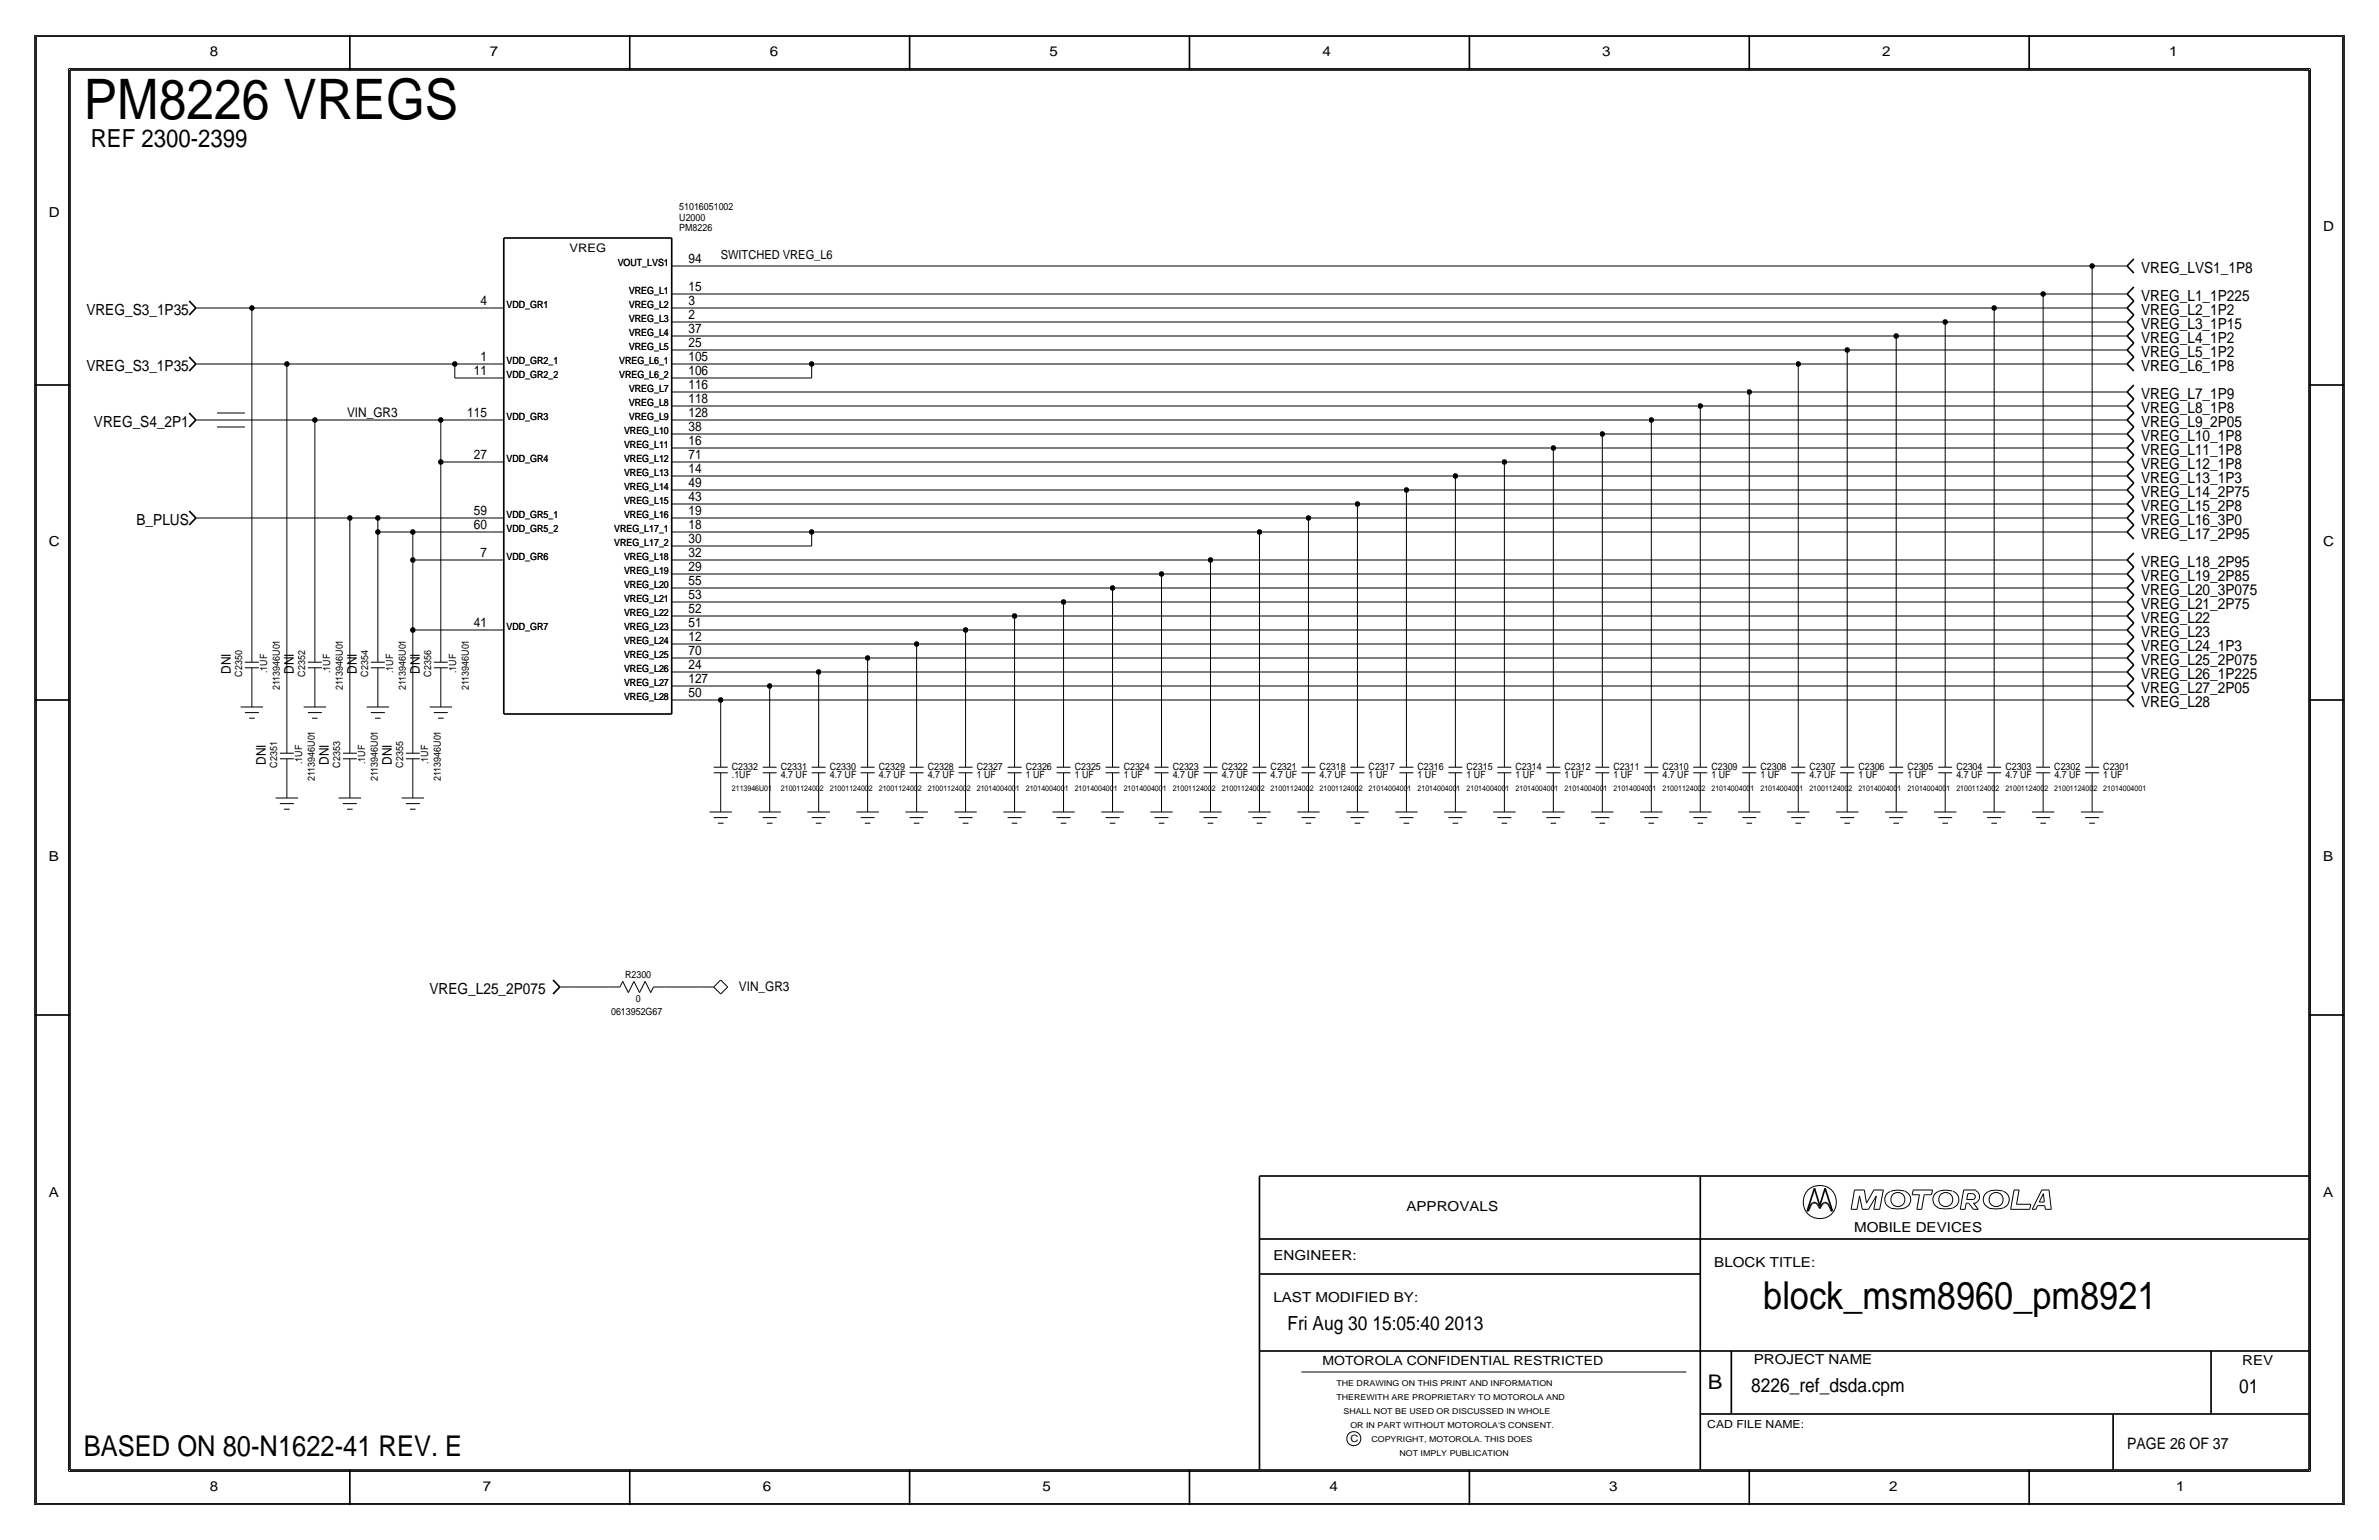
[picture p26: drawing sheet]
<svg xmlns="http://www.w3.org/2000/svg" width="432mm" height="279mm" viewBox="0 0 432 279" stroke-linecap="round" stroke-linejoin="round" font-family="sans-serif">
<defs><g id="words">
<text font-size="10.1" x="15.2" y="21.6">PM8226 VREGS</text>
<text font-size="7" x="320" y="237.5">block_msm8960_pm8921</text>
<text font-size="5.2" x="15.2" y="264.2">BASED ON 80-N1622-41 REV. E</text>
<text font-size="4.5" x="16.5" y="26.7">REF 2300-2399</text>
<text font-size="3.7" x="310" y="252.1">B</text>
<g font-size="3.5">
<text x="233.7" y="241.3">Fri Aug 30 15:05:40 2013</text>
<text x="317.9" y="252.6">8226_ref_dsda.cpm</text>
<text x="406.4" y="252.7">01</text>
</g>
<text font-size="2.9" x="386.1" y="262.9">PAGE 26 OF 37</text>
<g font-size="2.8">
<text x="388.6" y="49.5">VREG_LVS1_1P8</text>
<text x="15.7" y="57.1">VREG_S3_1P35</text>
<text x="388.6" y="59.7">VREG_L3_1P15</text>
<text x="388.6" y="57.2">VREG_L2_1P2</text>
<text x="388.6" y="54.6">VREG_L1_1P225</text>
<text x="388.6" y="64.8">VREG_L5_1P2</text>
<text x="388.6" y="62.2">VREG_L4_1P2</text>
<text x="15.7" y="67.3">VREG_S3_1P35</text>
<text x="388.6" y="67.3">VREG_L6_1P8</text>
<text x="17.1" y="77.5">VREG_S4_2P1</text>
<text x="388.6" y="77.5">VREG_L9_2P05</text>
<text x="388.6" y="74.9">VREG_L8_1P8</text>
<text x="388.6" y="72.4">VREG_L7_1P9</text>
<text x="388.6" y="82.6">VREG_L11_1P8</text>
<text x="388.6" y="80">VREG_L10_1P8</text>
<text x="388.6" y="87.6">VREG_L13_1P3</text>
<text x="388.6" y="85.1">VREG_L12_1P8</text>
<text x="24.8" y="95.2">B_PLUS</text>
<text x="388.6" y="95.3">VREG_L16_3P0</text>
<text x="388.6" y="92.7">VREG_L15_2P8</text>
<text x="388.6" y="90.2">VREG_L14_2P75</text>
<text x="388.6" y="97.8">VREG_L17_2P95</text>
<text x="388.6" y="108">VREG_L20_3P075</text>
<text x="388.6" y="105.4">VREG_L19_2P85</text>
<text x="388.6" y="102.9">VREG_L18_2P95</text>
<text x="388.6" y="113">VREG_L22</text>
<text x="388.6" y="110.5">VREG_L21_2P75</text>
<text x="388.6" y="118.1">VREG_L24_1P3</text>
<text x="388.6" y="115.6">VREG_L23</text>
<text x="388.6" y="125.7">VREG_L27_2P05</text>
<text x="388.6" y="123.2">VREG_L26_1P225</text>
<text x="388.6" y="120.6">VREG_L25_2P075</text>
<text x="388.6" y="128.3">VREG_L28</text>
<text x="78" y="180.3">VREG_L25_2P075</text>
</g>
<g font-size="2.5">
<text x="38.1" y="10.2">8</text>
<text x="88.9" y="10.2">7</text>
<text x="139.7" y="10.2">6</text>
<text x="190.5" y="10.2">5</text>
<text x="240" y="10.2">4</text>
<text x="290.8" y="10.2">3</text>
<text x="341.6" y="10.2">2</text>
<text x="393.7" y="10.2">1</text>
<text x="8.9" y="39.4">D</text>
<text x="421.6" y="41.9">D</text>
<text x="8.9" y="99.1">C</text>
<text x="421.6" y="99.1">C</text>
<text x="8.9" y="156.2">B</text>
<text x="421.6" y="156.2">B</text>
<text x="8.9" y="217.2">A</text>
<text x="255.3" y="219.7">APPROVALS</text>
<text x="421.6" y="217.2">A</text>
<text x="336.5" y="223.5">MOBILE DEVICES</text>
<text x="231.1" y="228.6">ENGINEER:</text>
<text x="311.1" y="229.9">BLOCK TITLE:</text>
<text x="231.1" y="236.2">LAST MODIFIED BY:</text>
<text x="318.3" y="247.5">PROJECT NAME</text>
<text x="407" y="247.6">REV</text>
<text x="38.1" y="270.5">8</text>
<text x="87.6" y="270.5">7</text>
<text x="138.4" y="270.5">6</text>
<text x="189.2" y="270.5">5</text>
<text x="241.3" y="270.5">4</text>
<text x="292.1" y="270.5">3</text>
<text x="342.9" y="270.5">2</text>
<text x="395" y="270.5">1</text>
</g>
<g font-size="2.4">
<text x="125" y="47.7">94</text>
<text x="125" y="52.8">15</text>
<text x="87.2" y="55.4">4</text>
<text x="125" y="57.9">2</text>
<text x="125" y="55.4">3</text>
<text x="87.2" y="65.5">1</text>
<text x="125" y="65.5">105</text>
<text x="125" y="63">25</text>
<text x="125" y="60.4">37</text>
<text x="86" y="68.1">11</text>
<text x="125" y="70.6">116</text>
<text x="125" y="68.1">106</text>
<text x="63" y="75.7">VIN_GR3</text>
<text x="84.8" y="75.7">115</text>
<text x="125" y="75.7">128</text>
<text x="125" y="73.1">118</text>
<text x="86" y="83.3">27</text>
<text x="125" y="83.3">71</text>
<text x="125" y="80.8">16</text>
<text x="125" y="78.2">38</text>
<text x="125" y="88.4">49</text>
<text x="125" y="85.8">14</text>
<text x="86" y="96">60</text>
<text x="86" y="93.5">59</text>
<text x="125" y="93.5">19</text>
<text x="125" y="90.9">43</text>
<text x="87.2" y="101.1">7</text>
<text x="125" y="101.1">32</text>
<text x="125" y="98.5">30</text>
<text x="125" y="96">18</text>
<text x="125" y="106.2">55</text>
<text x="125" y="103.6">29</text>
<text x="86" y="113.8">41</text>
<text x="125" y="113.8">51</text>
<text x="125" y="111.2">52</text>
<text x="125" y="108.7">53</text>
<text x="125" y="118.9">70</text>
<text x="125" y="116.3">12</text>
<text x="41.9" y="122.2" transform="rotate(-90 41.9 122.2)">DNI</text>
<text x="53.3" y="122.2" transform="rotate(-90 53.3 122.2)">DNI</text>
<text x="64.8" y="122.2" transform="rotate(-90 64.8 122.2)">DNI</text>
<text x="76.2" y="122.2" transform="rotate(-90 76.2 122.2)">DNI</text>
<text x="125" y="124">127</text>
<text x="125" y="121.4">24</text>
<text x="125" y="126.5">50</text>
<text x="48.3" y="138.8" transform="rotate(-90 48.3 138.8)">DNI</text>
<text x="59.7" y="138.8" transform="rotate(-90 59.7 138.8)">DNI</text>
<text x="71.1" y="138.8" transform="rotate(-90 71.1 138.8)">DNI</text>
<text x="134.1" y="179.8">VIN_GR3</text>
</g>
<g font-size="2.3">
<text x="130.8" y="47">SWITCHED VREG_L6</text>
<text x="240" y="247.6">MOTOROLA CONFIDENTIAL RESTRICTED</text>
</g>
<text font-size="2.1" x="103.4" y="45.7">VREG</text>
<text font-size="2" x="309.9" y="259.1">CAD FILE NAME:</text>
<g font-size="1.8">
<text x="123.3" y="41.9">PM8226</text>
<text x="123.3" y="38">51016051002</text>
<text x="123.3" y="40">U2000</text>
<text x="112.1" y="48.3">VOUT_LVS1</text>
<text x="114.2" y="53.3">VREG_L1</text>
<text x="91.9" y="55.9">VDD_GR1</text>
<text x="114.2" y="58.4">VREG_L3</text>
<text x="114.2" y="55.9">VREG_L2</text>
<text x="114.2" y="61">VREG_L4</text>
<text x="114.2" y="63.5">VREG_L5</text>
<text x="91.9" y="66">VDD_GR2_1</text>
<text x="91.9" y="68.6">VDD_GR2_2</text>
<text x="112.4" y="66">VREG_L6_1</text>
<text x="112.4" y="68.6">VREG_L6_2</text>
<text x="114.2" y="71.1">VREG_L7</text>
<text x="91.9" y="76.2">VDD_GR3</text>
<text x="114.2" y="73.7">VREG_L8</text>
<text x="114.2" y="76.2">VREG_L9</text>
<text x="91.9" y="83.8">VDD_GR4</text>
<text x="113.3" y="78.7">VREG_L10</text>
<text x="113.3" y="81.3">VREG_L11</text>
<text x="113.3" y="83.8">VREG_L12</text>
<text x="113.3" y="86.4">VREG_L13</text>
<text x="113.3" y="88.9">VREG_L14</text>
<text x="91.9" y="94">VDD_GR5_1</text>
<text x="113.3" y="91.4">VREG_L15</text>
<text x="113.3" y="94">VREG_L16</text>
<text x="91.9" y="96.5">VDD_GR5_2</text>
<text x="91.9" y="101.6">VDD_GR6</text>
<text x="111.5" y="96.5">VREG_L17_1</text>
<text x="111.5" y="99.1">VREG_L17_2</text>
<text x="113.3" y="101.6">VREG_L18</text>
<text x="113.3" y="104.1">VREG_L19</text>
<text x="113.3" y="106.7">VREG_L20</text>
<text x="113.3" y="109.2">VREG_L21</text>
<text x="113.3" y="111.8">VREG_L22</text>
<text x="91.9" y="114.3">VDD_GR7</text>
<text x="113.3" y="119.4">VREG_L25</text>
<text x="113.3" y="116.8">VREG_L24</text>
<text x="113.3" y="114.3">VREG_L23</text>
<text x="43.9" y="122.8" transform="rotate(-90 43.9 122.8)">C2350</text>
<text x="48.5" y="122.1" transform="rotate(-90 48.5 122.1)">.1UF</text>
<text x="50.8" y="125.3" transform="rotate(-90 50.8 125.3)">2113946U01</text>
<text x="55.4" y="122.8" transform="rotate(-90 55.4 122.8)">C2352</text>
<text x="60" y="122.1" transform="rotate(-90 60 122.1)">.1UF</text>
<text x="62.2" y="125.3" transform="rotate(-90 62.2 125.3)">2113946U01</text>
<text x="66.8" y="122.8" transform="rotate(-90 66.8 122.8)">C2354</text>
<text x="71.4" y="122.1" transform="rotate(-90 71.4 122.1)">.1UF</text>
<text x="73.7" y="125.3" transform="rotate(-90 73.7 125.3)">2113946U01</text>
<text x="78.2" y="122.8" transform="rotate(-90 78.2 122.8)">C2356</text>
<text x="82.8" y="122.1" transform="rotate(-90 82.8 122.1)">.1UF</text>
<text x="85.1" y="125.3" transform="rotate(-90 85.1 125.3)">2113946U01</text>
<text x="113.3" y="124.5">VREG_L27</text>
<text x="113.3" y="121.9">VREG_L26</text>
<text x="113.3" y="127">VREG_L28</text>
<text x="50.3" y="139.3" transform="rotate(-90 50.3 139.3)">C2351</text>
<text x="54.9" y="138.6" transform="rotate(-90 54.9 138.6)">.1UF</text>
<text x="57.2" y="141.8" transform="rotate(-90 57.2 141.8)">2113946U01</text>
<text x="61.7" y="139.3" transform="rotate(-90 61.7 139.3)">C2353</text>
<text x="66.3" y="138.6" transform="rotate(-90 66.3 138.6)">.1UF</text>
<text x="68.6" y="141.8" transform="rotate(-90 68.6 141.8)">2113946U01</text>
<text x="73.2" y="139.3" transform="rotate(-90 73.2 139.3)">C2355</text>
<text x="77.7" y="138.6" transform="rotate(-90 77.7 138.6)">.1UF</text>
<text x="80" y="141.8" transform="rotate(-90 80 141.8)">2113946U01</text>
<text x="132.8" y="139.7">C2332</text>
<text x="132.8" y="141.2">.1UF</text>
<text x="141.7" y="139.7">C2331</text>
<text x="141.7" y="141.2">4.7 UF</text>
<text x="150.6" y="139.7">C2330</text>
<text x="150.6" y="141.2">4.7 UF</text>
<text x="159.5" y="139.7">C2329</text>
<text x="159.5" y="141.2">4.7 UF</text>
<text x="168.4" y="139.7">C2328</text>
<text x="168.4" y="141.2">4.7 UF</text>
<text x="177.3" y="139.7">C2327</text>
<text x="177.3" y="141.2">1 UF</text>
<text x="186.2" y="139.7">C2326</text>
<text x="186.2" y="141.2">1 UF</text>
<text x="195.1" y="139.7">C2325</text>
<text x="195.1" y="141.2">1 UF</text>
<text x="204" y="139.7">C2324</text>
<text x="204" y="141.2">1 UF</text>
<text x="212.9" y="139.7">C2323</text>
<text x="212.9" y="141.2">4.7 UF</text>
<text x="221.7" y="139.7">C2322</text>
<text x="221.7" y="141.2">4.7 UF</text>
<text x="230.6" y="139.7">C2321</text>
<text x="230.6" y="141.2">4.7 UF</text>
<text x="239.5" y="139.7">C2318</text>
<text x="239.5" y="141.2">4.7 UF</text>
<text x="248.4" y="139.7">C2317</text>
<text x="248.4" y="141.2">1 UF</text>
<text x="257.3" y="139.7">C2316</text>
<text x="257.3" y="141.2">1 UF</text>
<text x="266.2" y="139.7">C2315</text>
<text x="266.2" y="141.2">1 UF</text>
<text x="275.1" y="139.7">C2314</text>
<text x="275.1" y="141.2">1 UF</text>
<text x="284" y="139.7">C2312</text>
<text x="284" y="141.2">1 UF</text>
<text x="292.9" y="139.7">C2311</text>
<text x="292.9" y="141.2">1 UF</text>
<text x="301.8" y="139.7">C2310</text>
<text x="301.8" y="141.2">4.7 UF</text>
<text x="310.6" y="139.7">C2309</text>
<text x="310.6" y="141.2">1 UF</text>
<text x="319.5" y="139.7">C2308</text>
<text x="319.5" y="141.2">1 UF</text>
<text x="328.4" y="139.7">C2307</text>
<text x="328.4" y="141.2">4.7 UF</text>
<text x="337.3" y="139.7">C2306</text>
<text x="337.3" y="141.2">1 UF</text>
<text x="346.2" y="139.7">C2305</text>
<text x="346.2" y="141.2">1 UF</text>
<text x="355.1" y="139.7">C2304</text>
<text x="355.1" y="141.2">4.7 UF</text>
<text x="364" y="139.7">C2303</text>
<text x="364" y="141.2">4.7 UF</text>
<text x="372.9" y="139.7">C2302</text>
<text x="372.9" y="141.2">4.7 UF</text>
<text x="381.8" y="139.7">C2301</text>
<text x="381.8" y="141.2">1 UF</text>
<text x="113.5" y="177.4">R2300</text>
<text x="110.9" y="184.1">0613952G67</text>
<text x="115.4" y="181.7">0</text>
<text x="245.1" y="261.6">C</text>
</g>
<g font-size="1.5">
<text x="242.6" y="251.5">THE DRAWING ON THIS PRINT AND INFORMATION</text>
<text x="242.6" y="254">THEREWITH ARE PROPRIETARY TO MOTOROLA AND</text>
<text x="243.8" y="256.5">SHALL NOT BE USED OR DISCUSSED IN WHOLE</text>
<text x="245.1" y="259.1">OR IN PART WITHOUT MOTOROLA'S CONSENT.</text>
<text x="248.9" y="261.6">COPYRIGHT, MOTOROLA. THIS DOES</text>
<text x="254" y="264.2">NOT IMPLY PUBLICATION</text>
</g>
<g font-size="1.4">
<text x="132.8" y="143.5">2113946U01</text>
<text x="141.7" y="143.5">21001124002</text>
<text x="150.6" y="143.5">21001124002</text>
<text x="159.5" y="143.5">21001124002</text>
<text x="168.4" y="143.5">21001124002</text>
<text x="177.3" y="143.5">21014004001</text>
<text x="186.2" y="143.5">21014004001</text>
<text x="195.1" y="143.5">21014004001</text>
<text x="204" y="143.5">21014004001</text>
<text x="212.9" y="143.5">21001124002</text>
<text x="221.7" y="143.5">21001124002</text>
<text x="230.6" y="143.5">21001124002</text>
<text x="239.5" y="143.5">21001124002</text>
<text x="248.4" y="143.5">21014004001</text>
<text x="257.3" y="143.5">21014004001</text>
<text x="266.2" y="143.5">21014004001</text>
<text x="275.1" y="143.5">21014004001</text>
<text x="284" y="143.5">21014004001</text>
<text x="292.9" y="143.5">21014004001</text>
<text x="301.8" y="143.5">21001124002</text>
<text x="310.6" y="143.5">21014004001</text>
<text x="319.5" y="143.5">21014004001</text>
<text x="328.4" y="143.5">21001124002</text>
<text x="337.3" y="143.5">21014004001</text>
<text x="346.2" y="143.5">21014004001</text>
<text x="355.1" y="143.5">21001124002</text>
<text x="364" y="143.5">21001124002</text>
<text x="372.9" y="143.5">21001124002</text>
<text x="381.8" y="143.5">21014004001</text>
</g>
</g></defs>
<g fill="none" stroke="#000" stroke-width=".3">
<path d="M6.3 6.3v266.7zM6.4 6.3h419zM12.7 12.7h406.4zM12.7 12.7v254zM63.5 6.3v6.4zM114.3 6.3v6.4zM165.1 6.3v6.4zM215.9 6.3v6.4zM266.7 6.3v6.4zM317.5 6.3v6.4zM368.3 6.3v6.4zM419.1 12.7v254z"/>
<path d="M425.4 6.3v266.7zM34.3 54.6l1.3 1.3zM35.6 55.9l-1.3 1.3zM91.4 43.2h30.5zM91.4 43.2v86.3zM121.9 43.2v86.3zM386.1 48.3l1.2 1.2zM386.1 53.3l1.2 1.3zM386.1 55.9l1.2 1.3zM386.1 58.4l1.2 1.3zM387.3 47l-1.2 1.3zM387.3 52.1l-1.2 1.2z"/>
<path d="M387.3 54.6l-1.2 1.3zM387.3 57.1l-1.2 1.3zM387.3 59.7l-1.2 1.3zM6.3 69.8h6.4zM34.3 64.8l1.3 1.2zM34.3 74.9l1.3 1.3zM35.6 66l-1.3 1.3zM35.6 76.2l-1.3 1.3zM386.1 73.7l1.2 1.2zM386.1 66l1.2 1.3zM386.1 71.1l1.2 1.3zM386.1 63.5l1.2 1.3z"/>
<path d="M386.1 61l1.2 1.2zM386.1 78.7l1.2 1.3zM386.1 76.2l1.2 1.3zM387.3 72.4l-1.2 1.3zM387.3 64.8l-1.2 1.2zM387.3 69.8l-1.2 1.3zM387.3 62.2l-1.2 1.3zM387.3 77.5l-1.2 1.2zM387.3 74.9l-1.2 1.3zM419.1 69.8h6.3zM34.3 92.7l1.3 1.3zM35.6 94l-1.3 1.3z"/>
<path d="M386.1 81.3l1.2 1.2zM386.1 83.8l1.2 1.3zM386.1 86.4l1.2 1.2zM386.1 96.5l1.2 1.3zM386.1 94l1.2 1.2zM386.1 91.4l1.2 1.3zM386.1 88.9l1.2 1.3zM387.3 80l-1.2 1.3zM387.3 82.5l-1.2 1.3zM387.3 85.1l-1.2 1.3zM387.3 95.2l-1.2 1.3zM387.3 92.7l-1.2 1.3z"/>
<path d="M387.3 90.2l-1.2 1.2zM387.3 87.6l-1.2 1.3zM386.1 111.8l1.2 1.2zM386.1 109.2l1.2 1.3zM386.1 106.7l1.2 1.2zM386.1 104.1l1.2 1.3zM386.1 101.6l1.2 1.3zM386.1 119.4l1.2 1.3zM386.1 116.8l1.2 1.3zM386.1 114.3l1.2 1.3zM387.3 110.5l-1.2 1.3zM387.3 108l-1.2 1.2z"/>
<path d="M387.3 105.4l-1.2 1.3zM387.3 102.9l-1.2 1.2zM387.3 100.3l-1.2 1.3zM387.3 118.1l-1.2 1.3zM387.3 115.6l-1.2 1.2zM387.3 113l-1.2 1.3zM6.3 127h6.4zM91.4 129.5h30.5zM386.1 124.5l1.2 1.2zM386.1 121.9l1.2 1.3zM386.1 127l1.2 1.3zM387.3 123.2l-1.2 1.3z"/>
<path d="M387.3 120.7l-1.2 1.2zM387.3 125.7l-1.2 1.3zM419.1 127h6.3zM100.4 177.8l1.2 1.3zM101.6 179.1l-1.2 1.2zM6.3 184.1h6.4zM419.1 184.1h6.3zM228.6 213.4v53.3zM228.6 213.4h190.5zM308.6 213.4v53.3zM328 219.7h.2zM328.4 219.4l-.2 .3z"/>
<path d="M328.6 218.8l-.2 .6zM328.8 218.5l-.2 .3zM329 218.3l.2-.1zM329 218.3l-.2 .2zM329.2 218.2h.2zM329.3 215.6l-1.3 4.1zM329.3 215.6l1 3.1zM329.4 218.2l.2 .1zM329.6 218.3l.3 .2zM329.9 218.5l.2 .3zM330.1 218.8l.2 .5zM330.5 218.8l-.2 .5z"/>
<path d="M330.8 218.5l-.3 .3zM331 218.3l-.2 .2zM331 218.3l.2-.1zM331.2 218.2h.2zM331.3 215.6l1.3 4.1zM331.3 215.6l-1 3.1zM331.4 218.2l.2 .1zM331.6 218.3l.2 .2zM331.8 218.5l.2 .3zM332 218.8l.3 .6zM332.3 219.4l.1 .3zM332.4 219.7h.2z"/>
<path d="M228.6 231.1h80zM228.6 224.8h190.5zM228.6 245.1h190.5zM308.6 256.5h110.5zM314.2 245.1v11.4zM383.5 256.5v10.2zM401.3 245.1v11.4zM6.4 273h419zM12.7 266.7h406.4zM63.5 266.7v6.3zM114.3 266.7v6.3zM165.1 266.7v6.3z"/>
<path d="M215.9 266.7v6.3zM266.7 266.7v6.3zM317.5 266.7v6.3zM368.3 266.7v6.3z"/>
</g>
<g fill="none" stroke="#000" stroke-width=".18">
<path d="M6.6 6.6h418.6zM6.6 6.6v266.2zM12.4 12.4v254.6zM12.4 12.4h407zM419.4 12.4v254.6zM425.2 6.6v266.2zM35.6 55.9h2.5zM38.1 55.9h7.6zM45.7 55.9h43.2zM45.7 55.9v59.7zM88.9 55.9h2.6zM121.9 55.9h2.6z"/>
<path d="M121.9 58.4h2.6zM121.9 48.3h2.6zM121.9 53.3h2.6zM124.5 48.3h255.2zM124.5 53.3h246.3zM124.5 55.9h237.4zM124.5 58.4h228.6zM353.1 58.4h30.4zM353.1 58.4v76.2zM361.9 55.9h21.6zM361.9 55.9v78.7zM370.8 53.3h12.7z"/>
<path d="M370.8 53.3v81.3zM379.7 48.3h3.8zM379.7 48.3v86.3zM383.5 48.3h2.6zM383.5 53.3h2.6zM383.5 55.9h2.6zM383.5 58.4h2.6zM35.6 66h2.5zM35.6 76.2h2.5zM38.1 76.2h1.3zM38.1 66h14zM39.4 76.2h5z"/>
<path d="M39.4 74.9h5zM39.4 77.5h5zM44.4 76.2h12.7zM52.1 66h30.4zM52.1 66v66.1zM57.1 76.2h22.9zM57.1 76.2v39.4zM80 76.2h8.9zM80 76.2v7.6zM82.5 66h6.4zM82.5 66v2.6zM82.5 68.6h6.4z"/>
<path d="M88.9 76.2h2.6zM88.9 68.6h2.6zM88.9 66h2.6zM121.9 76.2h2.6zM121.9 78.7h2.6zM121.9 73.7h2.6zM121.9 68.6h2.6zM121.9 71.1h2.6zM121.9 63.5h2.6zM121.9 66h2.6zM121.9 61h2.6zM124.5 73.7h184.1z"/>
<path d="M124.5 66h22.8zM124.5 68.6h22.8zM124.5 71.1h193zM124.5 63.5h210.8zM124.5 61h219.7zM124.5 78.7h166.3zM124.5 76.2h175.2zM147.3 66h179.1zM147.3 66v2.6zM290.8 78.7h92.7zM290.8 78.7v55.9zM299.7 76.2h83.8z"/>
<path d="M299.7 76.2v58.4zM308.6 73.7h74.9zM308.6 73.7v60.9zM317.5 71.1h66zM317.5 71.1v63.5zM326.4 66h57.1zM326.4 66v68.6zM335.3 63.5h48.2zM335.3 63.5v71.1zM344.2 61h39.3zM344.2 61v73.6zM383.5 73.7h2.6z"/>
<path d="M383.5 66h2.6zM383.5 71.1h2.6zM383.5 63.5h2.6zM383.5 61h2.6zM383.5 78.7h2.6zM383.5 76.2h2.6zM35.6 94h2.5zM38.1 94h25.4zM63.5 94h5.1zM63.5 94v38.1zM68.6 94v2.5zM68.6 96.5h6.3z"/>
<path d="M68.6 96.5v19.1zM68.6 94h20.3zM74.9 96.5h14zM74.9 96.5v5.1zM80 83.8h8.9zM80 83.8v31.8zM88.9 96.5h2.6zM88.9 94h2.6zM88.9 83.8h2.6zM121.9 99.1h2.6zM121.9 96.5h2.6zM121.9 94h2.6z"/>
<path d="M121.9 88.9h2.6zM121.9 91.4h2.6zM121.9 86.4h2.6zM121.9 83.8h2.6zM121.9 81.3h2.6zM124.5 81.3h157.4zM124.5 83.8h148.5zM124.5 86.4h139.7zM124.5 96.5h22.8zM124.5 94h113zM124.5 91.4h121.9zM124.5 88.9h130.8z"/>
<path d="M124.5 99.1h22.8zM147.3 96.5h81.3zM147.3 96.5v2.6zM228.6 96.5h154.9zM228.6 96.5v38.1zM237.5 94h146zM237.5 94v40.6zM246.4 91.4h137.1zM246.4 91.4v43.2zM255.3 88.9h128.2zM255.3 88.9v45.7zM264.2 86.4h119.3z"/>
<path d="M264.2 86.4v48.2zM273 83.8h110.5zM273 83.8v50.8zM281.9 81.3h101.6zM281.9 81.3v53.3zM383.5 81.3h2.6zM383.5 83.8h2.6zM383.5 86.4h2.6zM383.5 96.5h2.6zM383.5 94h2.6zM383.5 91.4h2.6zM383.5 88.9h2.6z"/>
<path d="M45.7 115.6v4.5zM57.1 115.6v4.5zM68.6 115.6v4.5zM74.9 101.6v12.7zM74.9 114.3h14zM74.9 114.3v17.8zM74.9 101.6h14zM80 115.6v4.5zM88.9 114.3h2.6zM88.9 101.6h2.6zM121.9 114.3h2.6zM121.9 116.8h2.6z"/>
<path d="M121.9 119.4h2.6zM121.9 111.8h2.6zM121.9 109.2h2.6zM121.9 106.7h2.6zM121.9 101.6h2.6zM121.9 104.1h2.6zM124.5 111.8h59.6zM124.5 109.2h68.5zM124.5 106.7h77.4zM124.5 104.1h86.3zM124.5 101.6h95.2zM124.5 119.4h33z"/>
<path d="M124.5 116.8h41.9zM124.5 114.3h50.8zM157.5 119.4h226zM157.5 119.4v15.2zM166.4 116.8h217.1zM166.4 116.8v17.8zM175.3 114.3h208.2zM175.3 114.3v20.3zM184.1 111.8h199.4zM184.1 111.8v22.8zM193 109.2h190.5zM193 109.2v25.4z"/>
<path d="M201.9 106.7h181.6zM201.9 106.7v27.9zM210.8 104.1h172.7zM210.8 104.1v30.5zM219.7 101.6h163.8zM219.7 101.6v33zM383.5 111.8h2.6zM383.5 109.2h2.6zM383.5 106.7h2.6zM383.5 104.1h2.6zM383.5 101.6h2.6zM383.5 119.4h2.6z"/>
<path d="M383.5 116.8h2.6zM383.5 114.3h2.6zM43.7 128.3h4.1zM44.4 120.1h2.6zM44.4 129.3h2.6zM44.4 121.2h2.6zM45.2 130.3h1zM45.7 121.2v4.5zM45.7 125.7v2.6zM50.8 136.7h2.5zM50.8 137.7h2.5zM52.1 137.7v4.5z"/>
<path d="M52.1 132.1v4.6zM55.1 128.3h4.1zM55.9 121.2h2.5zM55.9 120.1h2.5zM55.9 129.3h2.5zM56.6 130.3h1.1zM57.1 121.2v4.5zM57.1 125.7v2.6zM62.2 137.7h2.6zM62.2 136.7h2.6zM63.5 137.7v4.5zM63.5 132.1v4.6z"/>
<path d="M66.5 128.3h4.1zM67.3 120.1h2.5zM67.3 129.3h2.5zM67.3 121.2h2.6zM68.1 130.3h1zM68.6 121.2v4.5zM68.6 125.7v2.6zM73.7 136.7h2.5zM73.7 137.7h2.5zM74.9 137.7v4.5zM74.9 132.1v4.6zM78 128.3h4z"/>
<path d="M78.7 120.1h2.6zM78.7 129.3h2.6zM78.7 121.2h2.6zM79.5 130.3h1zM80 121.2v4.5zM80 125.7v2.6zM121.9 127h2.6zM121.9 121.9h2.6zM121.9 124.5h2.6zM124.5 124.5h15.2zM124.5 121.9h24.1zM124.5 127h6.3z"/>
<path d="M129.5 139.2h2.6zM130.8 127h252.7zM130.8 127v7.6zM130.8 134.6v4.6zM138.4 139.2h2.6zM139.7 124.5h243.8zM139.7 124.5v10.1zM139.7 134.6v4.6zM147.3 139.2h2.6zM148.6 121.9h234.9zM148.6 121.9v12.7zM148.6 134.6v4.6z"/>
<path d="M156.2 139.2h2.5zM157.5 134.6v4.6zM165.1 139.2h2.5zM166.4 134.6v4.6zM174 139.2h2.5zM175.3 134.6v4.6zM182.9 139.2h2.5zM184.1 134.6v4.6zM191.8 139.2h2.5zM193 134.6v4.6zM200.7 139.2h2.5zM201.9 134.6v4.6z"/>
<path d="M209.6 139.2h2.5zM210.8 134.6v4.6zM218.4 139.2h2.6zM219.7 134.6v4.6zM227.3 139.2h2.6zM228.6 134.6v4.6zM236.2 139.2h2.6zM237.5 134.6v4.6zM245.1 139.2h2.5zM246.4 134.6v4.6zM254 139.2h2.5zM255.3 134.6v4.6z"/>
<path d="M262.9 139.2h2.5zM264.2 134.6v4.6zM271.8 139.2h2.5zM273 134.6v4.6zM280.7 139.2h2.5zM281.9 134.6v4.6zM289.6 139.2h2.5zM290.8 134.6v4.6zM298.5 139.2h2.5zM299.7 134.6v4.6zM307.3 139.2h2.6zM308.6 134.6v4.6z"/>
<path d="M316.2 139.2h2.6zM317.5 134.6v4.6zM325.1 139.2h2.6zM326.4 134.6v4.6zM334 139.2h2.5zM335.3 134.6v4.6zM342.9 139.2h2.5zM344.2 134.6v4.6zM351.8 139.2h2.5zM353.1 134.6v4.6zM360.7 139.2h2.5zM361.9 134.6v4.6z"/>
<path d="M369.6 139.2h2.5zM370.8 134.6v4.6zM378.5 139.2h2.5zM379.7 134.6v4.6zM383.5 124.5h2.6zM383.5 121.9h2.6zM383.5 127h2.6zM50 144.8h4.1zM50.8 145.8h2.5zM51.6 146.8h1zM52.1 142.2v2.6zM61.5 144.8h4z"/>
<path d="M62.2 145.8h2.6zM63 146.8h1zM63.5 142.2v2.6zM72.9 144.8h4.1zM73.7 145.8h2.5zM74.4 146.8h1zM74.9 142.2v2.6zM128.8 147.3h4zM129.5 148.3h2.6zM129.5 140.2h2.6zM130.3 149.4h1zM130.8 140.2v4.6z"/>
<path d="M130.8 144.8v2.5zM137.7 147.3h4zM138.4 140.2h2.6zM138.4 148.3h2.6zM139.2 149.4h1zM139.7 140.2v4.6zM139.7 144.8v2.5zM146.6 147.3h4zM147.3 148.3h2.6zM147.3 140.2h2.6zM148.1 149.4h1zM148.6 140.2v4.6z"/>
<path d="M148.6 144.8v2.5zM155.4 147.3h4.1zM156.2 140.2h2.5zM156.2 148.3h2.5zM157 149.4h1zM157.5 140.2v4.6zM157.5 144.8v2.5zM164.3 147.3h4.1zM165.1 140.2h2.5zM165.1 148.3h2.5zM165.9 149.4h1zM166.4 140.2v4.6z"/>
<path d="M166.4 144.8v2.5zM173.2 147.3h4.1zM174 148.3h2.5zM174 140.2h2.5zM174.8 149.4h1zM175.3 140.2v4.6zM175.3 144.8v2.5zM182.1 147.3h4.1zM182.9 148.3h2.5zM182.9 140.2h2.5zM183.6 149.4h1.1zM184.1 144.8v2.5z"/>
<path d="M184.1 140.2v4.6zM191 147.3h4.1zM191.8 140.2h2.5zM191.8 148.3h2.5zM192.5 149.4h1zM193 140.2v4.6zM193 144.8v2.5zM199.9 147.3h4.1zM200.7 140.2h2.5zM200.7 148.3h2.5zM201.4 149.4h1zM201.9 144.8v2.5z"/>
<path d="M201.9 140.2v4.6zM208.8 147.3h4.1zM209.5 140.2h2.6zM209.6 148.3h2.5zM210.3 149.4h1zM210.8 140.2v4.6zM210.8 144.8v2.5zM217.7 147.3h4zM218.4 140.2h2.6zM218.4 148.3h2.6zM219.2 149.4h1zM219.7 140.2v4.6z"/>
<path d="M219.7 144.8v2.5zM226.6 147.3h4zM227.3 148.3h2.6zM227.3 140.2h2.6zM228.1 149.4h1zM228.6 140.2v4.6zM228.6 144.8v2.5zM235.5 147.3h4zM236.2 140.2h2.6zM236.2 148.3h2.6zM237 149.4h1zM237.5 140.2v4.6z"/>
<path d="M237.5 144.8v2.5zM244.3 147.3h4.1zM245.1 140.2h2.5zM245.1 148.3h2.5zM245.9 149.4h1zM246.4 140.2v4.6zM246.4 144.8v2.5zM253.2 147.3h4.1zM254 140.2h2.5zM254 148.3h2.5zM254.8 149.4h1zM255.3 140.2v4.6z"/>
<path d="M255.3 144.8v2.5zM262.1 147.3h4.1zM262.9 140.2h2.5zM262.9 148.3h2.5zM263.7 149.4h1zM264.2 140.2v4.6zM264.2 144.8v2.5zM271 147.3h4.1zM271.8 148.3h2.5zM271.8 140.2h2.5zM272.5 149.4h1.1zM273 140.2v4.6z"/>
<path d="M273 144.8v2.5zM279.9 147.3h4.1zM280.7 140.2h2.5zM280.7 148.3h2.5zM281.4 149.4h1zM281.9 144.8v2.5zM281.9 140.2v4.6zM288.8 147.3h4.1zM289.6 140.2h2.5zM289.6 148.3h2.5zM290.3 149.4h1zM290.8 140.2v4.6z"/>
<path d="M290.8 144.8v2.5zM297.7 147.3h4.1zM298.4 140.2h2.6zM298.5 148.3h2.5zM299.2 149.4h1zM299.7 144.8v2.5zM299.7 140.2v4.6zM306.6 147.3h4zM307.3 140.2h2.6zM307.3 148.3h2.6zM308.1 149.4h1zM308.6 140.2v4.6z"/>
<path d="M308.6 144.8v2.5zM315.5 147.3h4zM316.2 148.3h2.6zM316.2 140.2h2.6zM317 149.4h1zM317.5 140.2v4.6zM317.5 144.8v2.5zM324.4 147.3h4zM325.1 140.2h2.6zM325.1 148.3h2.6zM325.9 149.4h1zM326.4 140.2v4.6z"/>
<path d="M326.4 144.8v2.5zM333.2 147.3h4.1zM334 140.2h2.5zM334 148.3h2.5zM334.8 149.4h1zM335.3 140.2v4.6zM335.3 144.8v2.5zM342.1 147.3h4.1zM342.9 140.2h2.5zM342.9 148.3h2.5zM343.7 149.4h1zM344.2 140.2v4.6z"/>
<path d="M344.2 144.8v2.5zM351 147.3h4.1zM351.8 140.2h2.5zM351.8 148.3h2.5zM352.6 149.4h1zM353.1 140.2v4.6zM353.1 144.8v2.5zM359.9 147.3h4.1zM360.7 148.3h2.5zM360.7 140.2h2.5zM361.4 149.4h1.1zM361.9 140.2v4.6z"/>
<path d="M361.9 144.8v2.5zM368.8 147.3h4.1zM369.6 140.2h2.5zM369.6 148.3h2.5zM370.3 149.4h1zM370.8 144.8v2.5zM370.8 140.2v4.6zM377.7 147.3h4.1zM378.5 148.3h2.5zM378.5 140.2h2.5zM379.2 149.4h1zM379.7 140.2v4.6z"/>
<path d="M379.7 144.8v2.5zM101.6 179.1h2.5zM104.1 179.1h6.4zM110.5 179.1h2zM113 178.1l-.5 1zM113 178.1l1 2zM115.1 178.1l-1.1 2zM115.1 178.1l1 2zM117.1 178.1l-1 2zM117.1 178.1l1 2zM118.6 179.1l-.5 1zM118.6 179.1h2z"/>
<path d="M120.6 179.1h6.4zM127 179.1h2.5zM129.5 179.1l1.3 1.2zM129.5 179.1l1.3-1.3zM130.8 177.8l1.3 1.3zM132.1 179.1l-1.3 1.2zM336 219.4h1.1zM336.6 215.9h1.8zM336.6 215.9l-.6 3.5zM337.5 217l-.4 2.4zM337.5 217l.5 2.4zM338 219.4h1.1z"/>
<path d="M338.4 215.9l.4 2.4zM340.1 219.4h1.1zM340.1 215.9h1.7zM340.1 215.9l-1.3 2.4zM340.6 217l-1.5 2.4zM340.6 217l-.5 2.4zM341.8 215.9l-.6 3.5zM343.1 216.2a1.6 1.6 0 0 0-1 1.5 1.6 1.6 0 0 0 1.1 1.5M345.7 216.1h-.2a4 4 0 0 0-2.3 .1M345.7 216.2a1.59 1.59 0 0 1 1.1 1.5 1.59 1.59 0 0 1-1.1 1.5 5.1 5.1 0 0 1-2.5 0M347.1 216.8h1.3zM347.3 215.9l-.2 .9z"/>
<path d="M347.3 215.9h3.5zM347.9 219.4h.9zM348.4 216.8l-.5 2.6zM349.2 216.8l-.4 2.6zM349.2 216.8h1.4zM350.8 215.9l-.2 .9zM354.4 216.1a3.1 3.1 0 0 0-3.3 .7 1.62 1.62 0 0 0 .8 2.4M354.4 219.2a5.1 5.1 0 0 1-2.5 0M354.5 216.2a1.59 1.59 0 0 1 1 1.5 1.59 1.59 0 0 1-1 1.5M355.8 219.4h.9zM356.4 215.9l-.6 3.5zM356.4 215.9h2.2z"/>
<path d="M356.9 218.3l-.2 1.1zM356.9 218.3h.4zM357 217.6h1.2zM357.2 216.6l-.2 1zM357.2 216.6h1zM357.3 218.3l.9 1.1zM358.1 216.7a.5 .5 0 0 1 .4 .4 .5 .5 0 0 1-.4 .5M358.2 219.4h.9zM358.2 218.3l.9 1.1zM358.2 218.3h.4zM358.5 216a1.24 1.24 0 0 1 .8 1.1 1.24 1.24 0 0 1-.8 1.2M363.5 216.1a3.1 3.1 0 0 0-3.3 .7 1.62 1.62 0 0 0 .8 2.4"/>
<path d="M363.6 219.2a5.1 5.1 0 0 1-2.6 0M363.6 216.2a1.59 1.59 0 0 1 1.1 1.5 1.59 1.59 0 0 1-1.1 1.5M364.9 219.4h3.5zM365.6 215.9h.9zM365.6 215.9l-.7 3.5zM366 218.5h2.6zM366.5 215.9l-.5 2.6zM368.6 218.5l-.2 .9zM368.9 219.4h.6zM369.8 218.7h1.3zM369.8 218.7l-.3 .7zM370.1 218.1h.9z"/>
<path d="M370.6 215.9l-1.7 3.5zM370.6 215.9h1.3zM370.9 216.6l-.8 1.5zM370.9 216.6l.1 1.5zM371.1 218.7l.1 .7zM371.2 219.4h1.1zM371.9 215.9l.4 3.5zM236.2 248.9h69.9zM6.6 272.8h418.6zM12.4 267h407z"/>
<circle cx="330.3" cy="218.1" r="3"/>
<circle cx="344.5" cy="217.6" r="1.28"/>
<circle cx="353.2" cy="217.6" r="1.28"/>
<circle cx="362.3" cy="217.6" r="1.28"/>
<circle cx="245.7" cy="261" r="1.28"/>
</g>
<g fill="#000" stroke="#000" stroke-width=".18">
<circle cx="45.7" cy="55.9" r=".41"/>
<circle cx="353.1" cy="58.4" r=".41"/>
<circle cx="361.9" cy="55.9" r=".41"/>
<circle cx="370.8" cy="53.3" r=".41"/>
<circle cx="379.7" cy="48.3" r=".41"/>
<circle cx="52.1" cy="66" r=".41"/>
<circle cx="57.1" cy="76.2" r=".41"/>
<circle cx="80" cy="76.2" r=".41"/>
<circle cx="82.5" cy="66" r=".41"/>
<circle cx="147.3" cy="66" r=".41"/>
<circle cx="290.8" cy="78.7" r=".41"/>
<circle cx="299.7" cy="76.2" r=".41"/>
<circle cx="308.6" cy="73.7" r=".41"/>
<circle cx="317.5" cy="71.1" r=".41"/>
<circle cx="326.4" cy="66" r=".41"/>
<circle cx="335.3" cy="63.5" r=".41"/>
<circle cx="344.2" cy="61" r=".41"/>
<circle cx="63.5" cy="94" r=".41"/>
<circle cx="68.6" cy="94" r=".41"/>
<circle cx="68.6" cy="96.5" r=".41"/>
<circle cx="74.9" cy="96.5" r=".41"/>
<circle cx="80" cy="83.8" r=".41"/>
<circle cx="147.3" cy="96.5" r=".41"/>
<circle cx="228.6" cy="96.5" r=".41"/>
<circle cx="237.5" cy="94" r=".41"/>
<circle cx="246.4" cy="91.4" r=".41"/>
<circle cx="255.3" cy="88.9" r=".41"/>
<circle cx="264.2" cy="86.4" r=".41"/>
<circle cx="273" cy="83.8" r=".41"/>
<circle cx="281.9" cy="81.3" r=".41"/>
<circle cx="74.9" cy="101.6" r=".41"/>
<circle cx="74.9" cy="114.3" r=".41"/>
<circle cx="157.5" cy="119.4" r=".41"/>
<circle cx="166.4" cy="116.8" r=".41"/>
<circle cx="175.3" cy="114.3" r=".41"/>
<circle cx="184.1" cy="111.8" r=".41"/>
<circle cx="193" cy="109.2" r=".41"/>
<circle cx="201.9" cy="106.7" r=".41"/>
<circle cx="210.8" cy="104.1" r=".41"/>
<circle cx="219.7" cy="101.6" r=".41"/>
<circle cx="130.8" cy="127" r=".41"/>
<circle cx="139.7" cy="124.5" r=".41"/>
<circle cx="148.6" cy="121.9" r=".41"/>
</g>
<use href="#words"/>
</svg>
